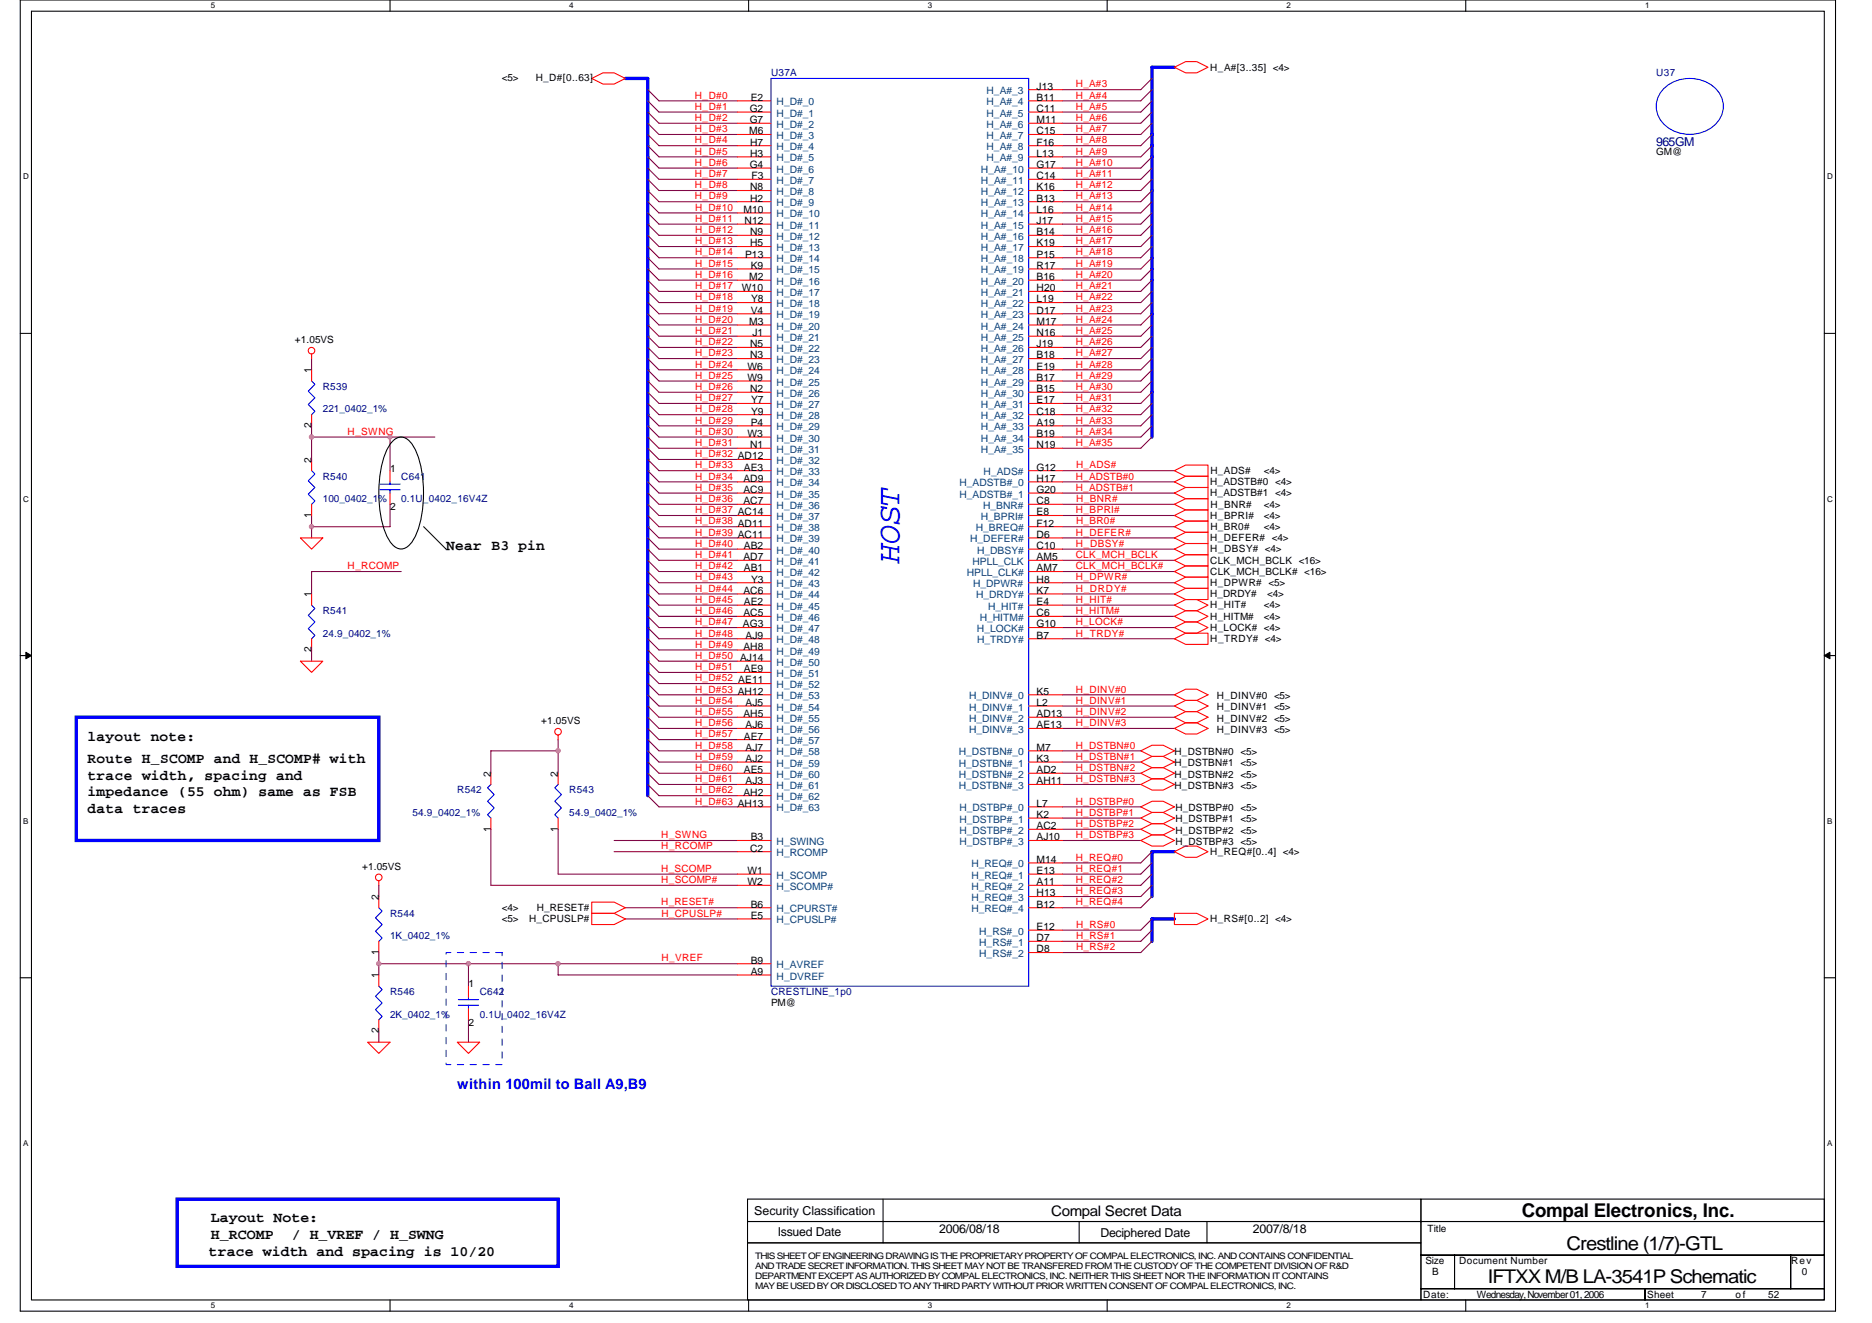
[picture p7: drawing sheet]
<svg xmlns="http://www.w3.org/2000/svg" width="297mm" height="210mm" viewBox="0 0 297 210" stroke-linecap="round" stroke-linejoin="round" font-family="sans-serif">
<defs><g id="words">
<text font-size="5.1" fill="#00f" x="142.7" y="89.3" transform="rotate(-90 142.7 89.3)">HOST</text>
<g font-size="3">
<text x="241.5" y="193">Compal Electronics, Inc.</text>
<text x="236.1" y="203.6">IFTXX M/B LA-3541P Schematic</text>
<text x="248.6" y="198.3">Crestline (1/7)-GTL</text>
</g>
<g font-size="2.3">
<text x="70.8" y="87.3">Near B3 pin</text>
<text x="13.9" y="117.5">layout note:</text>
<text x="13.9" y="121.1">Route H_SCOMP and H_SCOMP# with</text>
<text x="13.9" y="123.7">trace width, spacing and</text>
<text x="13.9" y="126.3">impedance (55 ohm) same as FSB</text>
<text x="13.9" y="128.9">data traces</text>
<text x="33.4" y="194">Layout Note:</text>
<text x="33.4" y="196.6">H_RCOMP</text>
<text x="46.3" y="196.6">/ H_VREF / H_SWNG</text>
<text x="166.8" y="192.8">Compal Secret Data</text>
<text x="33.1" y="199.3">trace width and spacing is 10/20</text>
</g>
<text font-size="2.3" fill="#00f" x="72.6" y="172.8">within 100mil to Ball A9,B9</text>
<text font-size="1.9" fill="#000080" x="262.8" y="23.1">965GM</text>
<g font-size="1.9">
<text x="119.7" y="192.7">Security Classification</text>
<text x="123.4" y="196.1">Issued Date</text>
<text x="149" y="195.6">2006/08/18</text>
<text x="174.6" y="196.3">Deciphered Date</text>
<text x="198.8" y="195.6">2007/8/18</text>
</g>
<g font-size="1.6">
<text x="192" y="11.2">H_A#[3..35] &lt;4&gt;</text>
<text x="79.6" y="12.8">&lt;5&gt;</text>
<text x="85" y="12.8">H_D#[0..63]</text>
<text x="119" y="17.8">G2</text>
<text x="119.1" y="16">E2</text>
<text x="164.5" y="14.2">J13</text>
<text x="164.5" y="16">B11</text>
<text x="164.5" y="17.8">C11</text>
<text x="118.9" y="21.3">M6</text>
<text x="119" y="19.5">G7</text>
<text x="119" y="23.1">H7</text>
<text x="164.5" y="19.5">M11</text>
<text x="164.5" y="21.3">C15</text>
<text x="164.5" y="23.1">F16</text>
<text x="119" y="26.6">G4</text>
<text x="119" y="24.9">H3</text>
<text x="119.2" y="28.4">F3</text>
<text x="164.5" y="24.9">L13</text>
<text x="164.5" y="26.6">G17</text>
<text x="164.5" y="28.4">C14</text>
<text x="262.8" y="24.5">GM@</text>
<text x="118" y="33.8">M10</text>
<text x="118.1" y="35.5">N12</text>
<text x="119" y="30.2">N8</text>
<text x="119" y="32">H2</text>
<text x="164.5" y="30.2">K16</text>
<text x="164.5" y="32">B13</text>
<text x="164.5" y="33.8">L16</text>
<text x="164.5" y="35.5">J17</text>
<text x="118.2" y="40.9">P13</text>
<text x="119" y="37.3">N9</text>
<text x="119" y="39.1">H5</text>
<text x="164.5" y="37.3">B14</text>
<text x="164.5" y="39.1">K19</text>
<text x="164.5" y="40.9">P15</text>
<text x="117.7" y="46.2">W10</text>
<text x="118.9" y="44.4">M2</text>
<text x="119.1" y="42.7">K9</text>
<text x="119.2" y="48">Y8</text>
<text x="164.5" y="42.7">R17</text>
<text x="164.5" y="44.4">B16</text>
<text x="164.5" y="46.2">H20</text>
<text x="164.5" y="48">L19</text>
<text x="118.9" y="51.5">M3</text>
<text x="119.1" y="49.8">V4</text>
<text x="119.4" y="53.3">J1</text>
<text x="164.5" y="49.8">D17</text>
<text x="164.5" y="51.5">M17</text>
<text x="164.5" y="53.3">N16</text>
<text x="46.8" y="54.4">+1.05VS</text>
<text x="49.4" y="59.2" transform="rotate(-90 49.4 59.2)">1</text>
<text x="118.6" y="58.7">W6</text>
<text x="119" y="55.1">N5</text>
<text x="119" y="56.9">N3</text>
<text x="164.5" y="55.1">J19</text>
<text x="164.5" y="56.9">B18</text>
<text x="164.5" y="58.7">E19</text>
<text x="118.6" y="60.4">W9</text>
<text x="119" y="62.2">N2</text>
<text x="119.2" y="64">Y7</text>
<text x="119.2" y="65.8">Y9</text>
<text x="164.5" y="60.4">B17</text>
<text x="164.5" y="62.2">B15</text>
<text x="164.5" y="64">E17</text>
<text x="164.5" y="65.8">C18</text>
<text x="49.4" y="67.9" transform="rotate(-90 49.4 67.9)">2</text>
<text x="118.6" y="69.3">W3</text>
<text x="119" y="71.1">N1</text>
<text x="119.1" y="67.5">P4</text>
<text x="164.5" y="67.5">A19</text>
<text x="164.5" y="69.3">B19</text>
<text x="164.5" y="71.1">N19</text>
<text x="49.4" y="73.4" transform="rotate(-90 49.4 73.4)">2</text>
<text x="61.9" y="74.9">1</text>
<text x="118" y="76.4">AD9</text>
<text x="118" y="74.7">AE3</text>
<text x="164.5" y="76.4">H17</text>
<text x="164.5" y="74.7">G12</text>
<text x="192" y="77">H_ADSTB#0 &lt;4&gt;</text>
<text x="192.1" y="75.2">H_ADS#</text>
<text x="200.5" y="75.2">&lt;4&gt;</text>
<text x="49.4" y="82.2" transform="rotate(-90 49.4 82.2)">1</text>
<text x="61.9" y="80.9">2</text>
<text x="118" y="78.2">AC9</text>
<text x="118" y="80">AC7</text>
<text x="164.5" y="81.8">E8</text>
<text x="164.5" y="80">C8</text>
<text x="164.5" y="78.2">G20</text>
<text x="164.5" y="83.5">F12</text>
<text x="192" y="78.8">H_ADSTB#1 &lt;4&gt;</text>
<text x="192" y="82.3">H_BPRI#</text>
<text x="192.1" y="80.5">H_BNR#</text>
<text x="200.5" y="80.5">&lt;4&gt;</text>
<text x="200.6" y="82.3">&lt;4&gt;</text>
<text x="118" y="88.9">AD7</text>
<text x="118" y="87.1">AB2</text>
<text x="164.5" y="85.3">D6</text>
<text x="164.5" y="88.9">AM5</text>
<text x="164.5" y="87.1">C10</text>
<text x="192" y="85.9">H_DEFER# &lt;4&gt;</text>
<text x="192" y="87.7">H_DBSY# &lt;4&gt;</text>
<text x="192" y="89.4">CLK_MCH_BCLK &lt;16&gt;</text>
<text x="192.1" y="84.1">H_BR0#</text>
<text x="200.5" y="84.1">&lt;4&gt;</text>
<text x="49.4" y="94.8" transform="rotate(-90 49.4 94.8)">1</text>
<text x="118" y="94.2">AC6</text>
<text x="118" y="90.7">AB1</text>
<text x="118" y="96">AE2</text>
<text x="119.2" y="92.4">Y3</text>
<text x="164.5" y="94.2">K7</text>
<text x="164.5" y="96">E4</text>
<text x="164.5" y="90.7">AM7</text>
<text x="164.5" y="92.4">H8</text>
<text x="192" y="93">H_DPWR# &lt;5&gt;</text>
<text x="192" y="94.8">H_DRDY#</text>
<text x="192" y="91.2">CLK_MCH_BCLK# &lt;16&gt;</text>
<text x="201.1" y="94.8">&lt;4&gt;</text>
<text x="117.9" y="99.5">AG3</text>
<text x="118" y="97.8">AC5</text>
<text x="118.3" y="101.3">AJ9</text>
<text x="164.5" y="97.8">C6</text>
<text x="164.5" y="101.3">B7</text>
<text x="164.5" y="99.5">G10</text>
<text x="192" y="101.9">H_TRDY# &lt;4&gt;</text>
<text x="192" y="98.3">H_HITM#</text>
<text x="192" y="96.5">H_HIT#</text>
<text x="192" y="100.1">H_LOCK# &lt;4&gt;</text>
<text x="200.6" y="98.3">&lt;4&gt;</text>
<text x="200.6" y="96.5">&lt;4&gt;</text>
<text x="49.4" y="103.5" transform="rotate(-90 49.4 103.5)">2</text>
<text x="118" y="103.1">AH8</text>
<text x="118" y="106.7">AE9</text>
<text x="118" y="113.8">AH5</text>
<text x="118.3" y="112">AJ5</text>
<text x="164.5" y="110.2">K5</text>
<text x="164.5" y="112">L2</text>
<text x="164.5" y="113.8">AD13</text>
<text x="193.1" y="110.9">H_DINV#0 &lt;5&gt;</text>
<text x="193.1" y="112.7">H_DINV#1 &lt;5&gt;</text>
<text x="85.9" y="114.9">+1.05VS</text>
<text x="118" y="117.3">AE7</text>
<text x="118.3" y="115.5">AJ6</text>
<text x="118.3" y="119.1">AJ7</text>
<text x="164.5" y="115.5">AE13</text>
<text x="164.5" y="119.1">M7</text>
<text x="186.3" y="119.8">H_DSTBN#0 &lt;5&gt;</text>
<text x="193.1" y="114.5">H_DINV#2 &lt;5&gt;</text>
<text x="193.1" y="116.3">H_DINV#3 &lt;5&gt;</text>
<text x="77.9" y="123.2" transform="rotate(-90 77.9 123.2)">2</text>
<text x="88.5" y="123.2" transform="rotate(-90 88.5 123.2)">2</text>
<text x="118" y="122.7">AE5</text>
<text x="118.3" y="120.9">AJ2</text>
<text x="118.3" y="124.4">AJ3</text>
<text x="164.5" y="120.9">K3</text>
<text x="164.5" y="122.7">AD2</text>
<text x="164.5" y="124.4">AH11</text>
<text x="186.3" y="121.6">H_DSTBN#1 &lt;5&gt;</text>
<text x="186.3" y="123.4">H_DSTBN#2 &lt;5&gt;</text>
<text x="186.3" y="125.2">H_DSTBN#3 &lt;5&gt;</text>
<text x="77.9" y="132" transform="rotate(-90 77.9 132)">1</text>
<text x="88.5" y="132" transform="rotate(-90 88.5 132)">1</text>
<text x="118" y="126.2">AH2</text>
<text x="164.5" y="128">L7</text>
<text x="164.5" y="129.8">K2</text>
<text x="164.5" y="131.6">AC2</text>
<text x="186.5" y="128.7">H_DSTBP#0 &lt;5&gt;</text>
<text x="186.5" y="130.5">H_DSTBP#1 &lt;5&gt;</text>
<text x="57.4" y="138">+1.05VS</text>
<text x="119" y="135.1">C2</text>
<text x="119.1" y="133.3">B3</text>
<text x="164.5" y="133.3">AJ10</text>
<text x="164.5" y="136.9">M14</text>
<text x="186.5" y="132.3">H_DSTBP#2 &lt;5&gt;</text>
<text x="186.5" y="134">H_DSTBP#3 &lt;5&gt;</text>
<text x="192" y="135.7">H_REQ#[0..4] &lt;4&gt;</text>
<text x="60.1" y="142.8" transform="rotate(-90 60.1 142.8)">2</text>
<text x="118.6" y="138.7">W1</text>
<text x="118.6" y="140.4">W2</text>
<text x="119.1" y="144">B6</text>
<text x="164.5" y="140.4">A11</text>
<text x="164.5" y="142.2">H13</text>
<text x="164.5" y="138.7">E13</text>
<text x="164.5" y="144">B12</text>
<text x="79.6" y="144.5">&lt;4&gt;</text>
<text x="79.6" y="146.3">&lt;5&gt;</text>
<text x="83.9" y="146.3">H_CPUSLP#</text>
<text x="85.2" y="144.5">H_RESET#</text>
<text x="119.1" y="145.8">E5</text>
<text x="164.5" y="147.6">E12</text>
<text x="164.5" y="149.3">D7</text>
<text x="192" y="146.3">H_RS#[0..2] &lt;4&gt;</text>
<text x="60.1" y="155.2" transform="rotate(-90 60.1 155.2)">1</text>
<text x="60.1" y="151.5" transform="rotate(-90 60.1 151.5)">1</text>
<text x="119.1" y="152.9">B9</text>
<text x="119.1" y="154.7">A9</text>
<text x="164.5" y="151.1">D8</text>
<text x="74.4" y="156.7">1</text>
<text x="122.3" y="159.7">PM@</text>
<text x="60.1" y="164" transform="rotate(-90 60.1 164)">2</text>
<text x="74.4" y="162.7">2</text>
<text x="226.5" y="195.4">Title</text>
<text x="226.2" y="200.6">Size</text>
<text x="227.2" y="202.3">B</text>
<text x="231.5" y="200.6">Document Number</text>
<text x="284.2" y="200.6">Rev</text>
<text x="285.9" y="202.3">0</text>
<text x="225.8" y="205.9">Date:</text>
<text x="234.4" y="205.9">Wednesday, November 01,2006</text>
<text x="261.4" y="205.9">Sheet</text>
<text x="269.9" y="205.9">7</text>
<text x="275.4" y="205.9">of</text>
<text x="280.6" y="205.9">52</text>
</g>
<g font-size="1.6" fill="#f00">
<text x="110.3" y="15.6">H_D#0</text>
<text x="110.3" y="17.4">H_D#1</text>
<text x="170.7" y="13.9">H_A#3</text>
<text x="170.7" y="15.6">H_A#4</text>
<text x="170.7" y="17.4">H_A#5</text>
<text x="110.3" y="19.2">H_D#2</text>
<text x="110.3" y="21">H_D#3</text>
<text x="110.3" y="22.8">H_D#4</text>
<text x="170.7" y="19.2">H_A#6</text>
<text x="170.7" y="21">H_A#7</text>
<text x="170.7" y="22.8">H_A#8</text>
<text x="110.3" y="24.5">H_D#5</text>
<text x="110.3" y="26.3">H_D#6</text>
<text x="110.3" y="28.1">H_D#7</text>
<text x="110.3" y="29.9">H_D#8</text>
<text x="170.7" y="24.5">H_A#9</text>
<text x="170.7" y="28.1">H_A#11</text>
<text x="170.7" y="26.3">H_A#10</text>
<text x="170.7" y="29.9">H_A#12</text>
<text x="110.3" y="31.6">H_D#9</text>
<text x="110.3" y="35.2">H_D#11</text>
<text x="110.3" y="33.4">H_D#10</text>
<text x="170.7" y="31.6">H_A#13</text>
<text x="170.7" y="35.2">H_A#15</text>
<text x="170.7" y="33.4">H_A#14</text>
<text x="110.3" y="38.8">H_D#13</text>
<text x="110.3" y="40.5">H_D#14</text>
<text x="110.3" y="37">H_D#12</text>
<text x="170.7" y="38.8">H_A#17</text>
<text x="170.7" y="40.5">H_A#18</text>
<text x="170.7" y="37">H_A#16</text>
<text x="110.3" y="42.3">H_D#15</text>
<text x="110.3" y="45.9">H_D#17</text>
<text x="110.3" y="44.1">H_D#16</text>
<text x="110.3" y="47.6">H_D#18</text>
<text x="170.7" y="45.9">H_A#21</text>
<text x="170.7" y="44.1">H_A#20</text>
<text x="170.7" y="47.6">H_A#22</text>
<text x="170.7" y="42.3">H_A#19</text>
<text x="110.3" y="49.4">H_D#19</text>
<text x="110.3" y="53">H_D#21</text>
<text x="110.3" y="51.2">H_D#20</text>
<text x="170.7" y="49.4">H_A#23</text>
<text x="170.7" y="53">H_A#25</text>
<text x="170.7" y="51.2">H_A#24</text>
<text x="110.3" y="54.8">H_D#22</text>
<text x="110.3" y="56.5">H_D#23</text>
<text x="110.3" y="58.3">H_D#24</text>
<text x="170.7" y="54.8">H_A#26</text>
<text x="170.7" y="56.5">H_A#27</text>
<text x="170.7" y="58.3">H_A#28</text>
<text x="110.3" y="63.6">H_D#27</text>
<text x="110.3" y="60.1">H_D#25</text>
<text x="110.3" y="65.4">H_D#28</text>
<text x="110.3" y="61.9">H_D#26</text>
<text x="170.7" y="63.6">H_A#31</text>
<text x="170.7" y="61.9">H_A#30</text>
<text x="170.7" y="60.1">H_A#29</text>
<text x="170.7" y="65.4">H_A#32</text>
<text x="55.1" y="69">H_SWNG</text>
<text x="110.3" y="67.2">H_D#29</text>
<text x="110.3" y="69">H_D#30</text>
<text x="110.3" y="70.8">H_D#31</text>
<text x="170.7" y="67.2">H_A#33</text>
<text x="170.7" y="69">H_A#34</text>
<text x="170.7" y="70.8">H_A#35</text>
<text x="110.3" y="77.9">H_D#35</text>
<text x="110.3" y="74.3">H_D#33</text>
<text x="110.3" y="72.5">H_D#32 AD12</text>
<text x="110.3" y="76.1">H_D#34</text>
<text x="170.7" y="77.9">H_ADSTB#1</text>
<text x="170.7" y="76.1">H_ADSTB#0</text>
<text x="170.7" y="74.3">H_ADS#</text>
<text x="110.3" y="81.4">H_D#37 AC14</text>
<text x="110.3" y="83.2">H_D#38 AD11</text>
<text x="110.3" y="79.7">H_D#36</text>
<text x="170.7" y="81.4">H_BPRI#</text>
<text x="170.7" y="83.2">H_BR0#</text>
<text x="170.8" y="79.7">H_BNR#</text>
<text x="110.3" y="85">H_D#39 AC11</text>
<text x="110.3" y="88.5">H_D#41</text>
<text x="110.3" y="86.8">H_D#40</text>
<text x="170.7" y="86.8">H_DBSY#</text>
<text x="170.7" y="85">H_DEFER#</text>
<text x="170.7" y="88.5">CLK_MCH_BCLK</text>
<text x="55.1" y="90.3">H_RCOMP</text>
<text x="110.3" y="92.1">H_D#43</text>
<text x="110.3" y="95.7">H_D#45</text>
<text x="110.3" y="93.9">H_D#44</text>
<text x="110.3" y="90.3">H_D#42</text>
<text x="170.7" y="95.7">H_HIT#</text>
<text x="170.7" y="92.1">H_DPWR#</text>
<text x="170.7" y="93.9">H_DRDY#</text>
<text x="170.7" y="90.3">CLK_MCH_BCLK#</text>
<text x="110.3" y="97.4">H_D#46</text>
<text x="110.3" y="99.2">H_D#47</text>
<text x="110.3" y="101">H_D#48</text>
<text x="170.7" y="99.2">H_LOCK#</text>
<text x="170.7" y="97.4">H_HITM#</text>
<text x="170.7" y="101">H_TRDY#</text>
<text x="110.3" y="106.3">H_D#51</text>
<text x="110.3" y="102.8">H_D#49</text>
<text x="110.3" y="104.5">H_D#50 AJ14</text>
<text x="110.3" y="109.9">H_D#53 AH12</text>
<text x="110.3" y="111.7">H_D#54</text>
<text x="110.3" y="108.1">H_D#52 AE11</text>
<text x="110.3" y="113.4">H_D#55</text>
<text x="170.7" y="113.4">H_DINV#2</text>
<text x="170.7" y="109.9">H_DINV#0</text>
<text x="170.7" y="111.7">H_DINV#1</text>
<text x="110.3" y="117">H_D#57</text>
<text x="110.3" y="115.2">H_D#56</text>
<text x="110.3" y="118.8">H_D#58</text>
<text x="170.7" y="115.2">H_DINV#3</text>
<text x="170.7" y="118.8">H_DSTBN#0</text>
<text x="110.3" y="120.5">H_D#59</text>
<text x="110.3" y="124.1">H_D#61</text>
<text x="110.3" y="125.9">H_D#62</text>
<text x="110.3" y="122.3">H_D#60</text>
<text x="170.7" y="124.1">H_DSTBN#3</text>
<text x="170.7" y="120.5">H_DSTBN#1</text>
<text x="170.7" y="122.3">H_DSTBN#2</text>
<text x="110.3" y="127.7">H_D#63 AH13</text>
<text x="170.7" y="127.7">H_DSTBP#0</text>
<text x="170.7" y="131.2">H_DSTBP#2</text>
<text x="170.7" y="129.4">H_DSTBP#1</text>
<text x="104.9" y="134.8">H_RCOMP</text>
<text x="104.9" y="133">H_SWNG</text>
<text x="170.7" y="136.5">H_REQ#0</text>
<text x="170.7" y="133">H_DSTBP#3</text>
<text x="104.9" y="143.7">H_RESET#</text>
<text x="104.9" y="140.1">H_SCOMP#</text>
<text x="104.9" y="138.3">H_SCOMP</text>
<text x="170.7" y="143.7">H_REQ#4</text>
<text x="170.7" y="140.1">H_REQ#2</text>
<text x="170.7" y="141.9">H_REQ#3</text>
<text x="170.7" y="138.3">H_REQ#1</text>
<text x="105" y="145.4">H_CPUSLP#</text>
<text x="170.7" y="147.2">H_RS#0</text>
<text x="170.7" y="149">H_RS#1</text>
<text x="105" y="152.5">H_VREF</text>
<text x="170.7" y="150.8">H_RS#2</text>
</g>
<g font-size="1.6" fill="#000080">
<text x="122.3" y="12.1">U37A</text>
<text x="262.8" y="12.1">U37</text>
<text x="51.2" y="61.9">R539</text>
<text x="51.2" y="65.4">221_0402_1%</text>
<text x="51.2" y="76.1">R540</text>
<text x="63.7" y="76.1">C641</text>
<text x="51.2" y="79.7">100_0402_1%</text>
<text x="63.7" y="79.7">0.1U_0402_16V4Z</text>
<text x="51.2" y="97.4">R541</text>
<text x="51.2" y="101">24.9_0402_1%</text>
<text x="72.6" y="125.9">R542</text>
<text x="90.3" y="125.9">R543</text>
<text x="65.4" y="129.4">54.9_0402_1%</text>
<text x="90.3" y="129.4">54.9_0402_1%</text>
<text x="61.9" y="145.4">R544</text>
<text x="61.9" y="149">1K_0402_1%</text>
<text x="61.9" y="157.9">R546</text>
<text x="61.9" y="161.4">2K_0402_1%</text>
<text x="76.1" y="157.9">C642</text>
<text x="76.1" y="161.4">0.1U_0402_16V4Z</text>
<text x="122.3" y="157.9">CRESTLINE_1p0</text>
</g>
<g font-size="1.6" fill="#004080">
<text x="123.2" y="16.7">H_D#_0</text>
<text x="156.5" y="14.9">H_A#_3</text>
<text x="156.5" y="16.7">H_A#_4</text>
<text x="123.2" y="18.5">H_D#_1</text>
<text x="123.2" y="20.3">H_D#_2</text>
<text x="123.2" y="22.1">H_D#_3</text>
<text x="123.2" y="23.8">H_D#_4</text>
<text x="156.5" y="18.5">H_A#_5</text>
<text x="156.5" y="20.3">H_A#_6</text>
<text x="156.5" y="22.1">H_A#_7</text>
<text x="156.5" y="23.8">H_A#_8</text>
<text x="123.2" y="25.6">H_D#_5</text>
<text x="123.2" y="27.4">H_D#_6</text>
<text x="123.2" y="29.2">H_D#_7</text>
<text x="155.7" y="27.4">H_A#_10</text>
<text x="155.7" y="29.2">H_A#_11</text>
<text x="156.5" y="25.6">H_A#_9</text>
<text x="123.2" y="34.5">H_D#_10</text>
<text x="123.2" y="30.9">H_D#_8</text>
<text x="123.2" y="32.7">H_D#_9</text>
<text x="155.7" y="30.9">H_A#_12</text>
<text x="155.7" y="32.7">H_A#_13</text>
<text x="155.7" y="34.5">H_A#_14</text>
<text x="123.2" y="36.3">H_D#_11</text>
<text x="123.2" y="38.1">H_D#_12</text>
<text x="123.2" y="39.8">H_D#_13</text>
<text x="123.2" y="41.6">H_D#_14</text>
<text x="155.7" y="36.3">H_A#_15</text>
<text x="155.7" y="38.1">H_A#_16</text>
<text x="155.7" y="39.8">H_A#_17</text>
<text x="155.7" y="41.6">H_A#_18</text>
<text x="123.2" y="43.4">H_D#_15</text>
<text x="123.2" y="45.2">H_D#_16</text>
<text x="123.2" y="46.9">H_D#_17</text>
<text x="155.7" y="43.4">H_A#_19</text>
<text x="155.7" y="45.2">H_A#_20</text>
<text x="155.7" y="46.9">H_A#_21</text>
<text x="123.2" y="52.3">H_D#_20</text>
<text x="123.2" y="48.7">H_D#_18</text>
<text x="123.2" y="50.5">H_D#_19</text>
<text x="155.7" y="48.7">H_A#_22</text>
<text x="155.7" y="50.5">H_A#_23</text>
<text x="155.7" y="52.3">H_A#_24</text>
<text x="123.2" y="54.1">H_D#_21</text>
<text x="123.2" y="55.8">H_D#_22</text>
<text x="123.2" y="57.6">H_D#_23</text>
<text x="123.2" y="59.4">H_D#_24</text>
<text x="155.7" y="54.1">H_A#_25</text>
<text x="155.7" y="55.8">H_A#_26</text>
<text x="155.7" y="57.6">H_A#_27</text>
<text x="155.7" y="59.4">H_A#_28</text>
<text x="123.2" y="61.2">H_D#_25</text>
<text x="123.2" y="62.9">H_D#_26</text>
<text x="123.2" y="64.7">H_D#_27</text>
<text x="155.7" y="61.2">H_A#_29</text>
<text x="155.7" y="62.9">H_A#_30</text>
<text x="155.7" y="64.7">H_A#_31</text>
<text x="123.2" y="70.1">H_D#_30</text>
<text x="123.2" y="66.5">H_D#_28</text>
<text x="123.2" y="68.3">H_D#_29</text>
<text x="123.2" y="71.8">H_D#_31</text>
<text x="155.7" y="66.5">H_A#_32</text>
<text x="155.7" y="68.3">H_A#_33</text>
<text x="155.7" y="70.1">H_A#_34</text>
<text x="155.7" y="71.8">H_A#_35</text>
<text x="123.2" y="73.6">H_D#_32</text>
<text x="123.2" y="75.4">H_D#_33</text>
<text x="123.2" y="77.2">H_D#_34</text>
<text x="152.2" y="77.2">H_ADSTB#_0</text>
<text x="156.1" y="75.4">H_ADS#</text>
<text x="123.2" y="79">H_D#_35</text>
<text x="123.2" y="80.7">H_D#_36</text>
<text x="123.2" y="82.5">H_D#_37</text>
<text x="152.2" y="79">H_ADSTB#_1</text>
<text x="155.6" y="82.5">H_BPRI#</text>
<text x="156" y="80.7">H_BNR#</text>
<text x="123.2" y="87.8">H_D#_40</text>
<text x="123.2" y="84.3">H_D#_38</text>
<text x="123.2" y="86.1">H_D#_39</text>
<text x="123.2" y="89.6">H_D#_41</text>
<text x="153.9" y="86.1">H_DEFER#</text>
<text x="154.3" y="89.6">HPLL_CLK</text>
<text x="154.8" y="84.3">H_BREQ#</text>
<text x="155" y="87.8">H_DBSY#</text>
<text x="123.2" y="91.4">H_D#_42</text>
<text x="123.2" y="93.2">H_D#_43</text>
<text x="123.2" y="95">H_D#_44</text>
<text x="153.4" y="91.4">HPLL_CLK#</text>
<text x="154.4" y="93.2">H_DPWR#</text>
<text x="154.9" y="95">H_DRDY#</text>
<text x="123.2" y="96.7">H_D#_45</text>
<text x="123.2" y="98.5">H_D#_46</text>
<text x="123.2" y="100.3">H_D#_47</text>
<text x="155" y="100.3">H_LOCK#</text>
<text x="155.5" y="98.5">H_HITM#</text>
<text x="156.8" y="96.7">H_HIT#</text>
<text x="123.2" y="105.6">H_D#_50</text>
<text x="123.2" y="102.1">H_D#_48</text>
<text x="123.2" y="103.8">H_D#_49</text>
<text x="123.2" y="107.4">H_D#_51</text>
<text x="155" y="102.1">H_TRDY#</text>
<text x="123.2" y="109.2">H_D#_52</text>
<text x="123.2" y="111">H_D#_53</text>
<text x="123.2" y="112.7">H_D#_54</text>
<text x="153.8" y="111">H_DINV#_0</text>
<text x="153.8" y="112.7">H_DINV#_1</text>
<text x="123.2" y="114.5">H_D#_55</text>
<text x="123.2" y="116.3">H_D#_56</text>
<text x="123.2" y="118.1">H_D#_57</text>
<text x="123.2" y="119.8">H_D#_58</text>
<text x="152.1" y="119.8">H_DSTBN#_0</text>
<text x="153.8" y="114.5">H_DINV#_2</text>
<text x="153.8" y="116.3">H_DINV#_3</text>
<text x="123.2" y="123.4">H_D#_60</text>
<text x="123.2" y="121.6">H_D#_59</text>
<text x="123.2" y="125.2">H_D#_61</text>
<text x="152.1" y="121.6">H_DSTBN#_1</text>
<text x="152.1" y="123.4">H_DSTBN#_2</text>
<text x="152.1" y="125.2">H_DSTBN#_3</text>
<text x="123.2" y="127">H_D#_62</text>
<text x="123.2" y="128.7">H_D#_63</text>
<text x="152.2" y="128.7">H_DSTBP#_0</text>
<text x="152.2" y="130.5">H_DSTBP#_1</text>
<text x="123.2" y="134.1">H_SWING</text>
<text x="123.2" y="135.8">H_RCOMP</text>
<text x="152.2" y="132.3">H_DSTBP#_2</text>
<text x="152.2" y="134.1">H_DSTBP#_3</text>
<text x="154.1" y="137.6">H_REQ#_0</text>
<text x="123.2" y="139.4">H_SCOMP</text>
<text x="123.2" y="141.2">H_SCOMP#</text>
<text x="154.1" y="141.2">H_REQ#_2</text>
<text x="154.1" y="143">H_REQ#_3</text>
<text x="154.1" y="139.4">H_REQ#_1</text>
<text x="123.2" y="144.7">H_CPURST#</text>
<text x="123.2" y="146.5">H_CPUSLP#</text>
<text x="154.1" y="144.7">H_REQ#_4</text>
<text x="155.4" y="148.3">H_RS#_0</text>
<text x="123.2" y="153.6">H_AVREF</text>
<text x="123.2" y="155.4">H_DVREF</text>
<text x="155.4" y="150.1">H_RS#_1</text>
<text x="155.4" y="151.8">H_RS#_2</text>
</g>
<g font-size="1.4">
<text x="119.8" y="199.7">THIS SHEET OF ENGINEERING DRAWING IS THE PROPRIETARY PROPERTY OF COMPAL ELECTRONICS, INC. AND CONTAINS CONFIDENTIAL</text>
<text x="119.8" y="201.3">AND TRADE SECRET INFORMATION. THIS SHEET MAY NOT BE TRANSFERED FROM THE CUSTODY OF THE COMPETENT DIVISION OF R&amp;D</text>
<text x="119.8" y="202.9">DEPARTMENT EXCEPT AS AUTHORIZED BY COMPAL ELECTRONICS, INC. NEITHER THIS SHEET NOR THE INFORMATION IT CONTAINS</text>
<text x="119.8" y="204.6">MAY BE USED BY OR DISCLOSED TO ANY THIRD PARTY WITHOUT PRIOR WRITTEN CONSENT OFCOMPAL ELECTRONICS, INC.</text>
</g>
<g font-size="1.3">
<text x="33.4" y="1.3">5</text>
<text x="90.3" y="1.3">4</text>
<text x="147.2" y="1.3">3</text>
<text x="204.1" y="1.3">2</text>
<text x="261" y="1.3">1</text>
<text x="3.7" y="28.5">D</text>
<text x="289.9" y="28.5">D</text>
<text x="3.7" y="79.6">C</text>
<text x="289.9" y="79.6">C</text>
<text x="3.7" y="130.7">B</text>
<text x="289.9" y="130.7">B</text>
<text x="3.7" y="181.8">A</text>
<text x="289.9" y="181.8">A</text>
<text x="33.4" y="207.6">5</text>
<text x="90.3" y="207.6">4</text>
<text x="147.2" y="207.6">3</text>
<text x="204.1" y="207.6">2</text>
<text x="261" y="207.6">1</text>
</g>
</g></defs>
<path d="M3.2 0h288.1v208h-288.1zM5 1.8h284.5v204.4h-284.5z" fill="none" stroke="#000" stroke-width=".17"/>
<g fill="#fff">
<path d="M33.4 .2h.7v1.4h-.7z"/>
<path d="M33.4 206.4h.7v1.5h-.7z"/>
</g>
<path d="M61.9 0v1.8M61.9 206.2v1.8" fill="none" stroke="#000" stroke-width=".17"/>
<g fill="#fff">
<path d="M90.3 .2h.7v1.4h-.7z"/>
<path d="M90.3 206.4h.7v1.5h-.7z"/>
</g>
<path d="M118.8 0v1.8M118.8 206.2v1.8" fill="none" stroke="#000" stroke-width=".17"/>
<g fill="#fff">
<path d="M147.2 .2h.7v1.4h-.7z"/>
<path d="M147.2 206.4h.7v1.5h-.7z"/>
</g>
<path d="M175.7 0v1.8M175.7 206.2v1.8" fill="none" stroke="#000" stroke-width=".17"/>
<g fill="#fff">
<path d="M204.1 .2h.7v1.4h-.7z"/>
<path d="M204.1 206.4h.7v1.5h-.7z"/>
</g>
<path d="M232.6 0v1.8M232.6 206.2v1.8" fill="none" stroke="#000" stroke-width=".17"/>
<g fill="#fff">
<path d="M261 .2h.7v1.4h-.7z"/>
<path d="M261 206.4h.7v1.5h-.7z"/>
<path d="M3.7 27.3h.9v1.4h-.9z"/>
<path d="M289.9 27.3h.9v1.4h-.9z"/>
<path d="M3.7 78.4h.9v1.5h-.9z"/>
<path d="M289.9 78.4h.9v1.5h-.9z"/>
</g>
<path d="M3.2 52.9h1.8M289.5 52.9h1.8" fill="none" stroke="#000" stroke-width=".17"/>
<g fill="#fff">
<path d="M3.7 129.6h.8v1.4h-.8z"/>
<path d="M289.9 129.6h.9v1.4h-.9z"/>
</g>
<path d="M3.2 104h1.8M289.5 104h1.8" fill="none" stroke="#000" stroke-width=".17"/>
<path d="M4.1 103.5l.9 .5-.9 .5zM289.5 104l.9-.5v1z" fill="#000" stroke="#000" stroke-width=".16"/>
<g fill="#fff">
<path d="M3.6 180.7h.9v1.4h-.9z"/>
<path d="M289.9 180.7h.9v1.4h-.9z"/>
</g>
<g fill="none" stroke="#000" stroke-width=".17">
<path d="M62.1 70.2a1.78 1.78 0 0 1 3 0 13.4 13.4 0 0 1 2.1 8 13.5 13.5 0 0 1-2.1 8.1 1.77 1.77 0 0 1-3 0 13.5 13.5 0 0 1-2-8.1 13.5 13.5 0 0 1 2-8zM67.2 83.6l3.6 3.5M3.2 155.1h1.8M289.5 155.1h1.8M118.6 190.2h106.9v3.6h-106.9zM118.6 193.8h106.9v3.4h-106.9zM118.6 197.2h106.9v9h-106.9zM140.1 190.2v7M171.2 193.8v3.4M191.5 193.8v3.4M225.5 190.2h64v3.6h-64zM225.5 193.8h64v5.3h-64z"/>
<path d="M225.5 199.1h5.3v5.4h-5.3zM230.8 199.1h53.3v5.4h-53.3zM284.1 199.1h5.4v5.4h-5.4zM225.5 204.5h35.5v1.7h-35.5zM261 204.5h28.5v1.7h-28.5z"/>
</g>
<g fill="none" stroke="#800040" stroke-width=".17">
<path d="M102.8 14.2l1.8 1.8h12.4M102.8 16l1.8 1.8h12.4M102.8 17.8l1.8 1.8h12.4M102.8 19.6l1.8 1.7h12.4M182.8 14.2l-1.8 1.8h-12.4M182.8 16l-1.8 1.8h-12.4M182.8 17.8l-1.8 1.8h-12.4M182.8 19.6l-1.8 1.7h-12.4M182.8 12.4l-1.8 1.8h-12.4M102.8 21.3l1.8 1.8h12.4M102.8 23.1l1.8 1.8h12.4M102.8 24.9l1.8 1.8h12.4"/>
<path d="M102.8 26.7l1.8 1.7h12.4M102.8 33.8l1.8 1.8h12.4M102.8 37.3l1.8 1.8h12.4M102.8 30.2l1.8 1.8h12.4M102.8 39.1l1.8 1.8h12.4M102.8 28.4l1.8 1.8h12.4M102.8 35.6l1.8 1.7h12.4M102.8 32l1.8 1.8h12.4M182.8 21.3l-1.8 1.8h-12.4M182.8 23.1l-1.8 1.8h-12.4M182.8 24.9l-1.8 1.8h-12.4M182.8 26.7l-1.8 1.7h-12.4"/>
<path d="M182.8 33.8l-1.8 1.8h-12.4M182.8 37.3l-1.8 1.8h-12.4M182.8 30.2l-1.8 1.8h-12.4M182.8 39.1l-1.8 1.8h-12.4M182.8 28.4l-1.8 1.8h-12.4M182.8 35.6l-1.8 1.7h-12.4M182.8 32l-1.8 1.8h-12.4M49.4 56.9v1.8M102.8 40.9l1.8 1.8h12.4M102.8 48l1.8 1.8h12.4M102.8 51.6l1.8 1.7h12.4M102.8 44.4l1.8 1.8h12.4"/>
<path d="M102.8 53.3l1.8 1.8h12.4M102.8 42.7l1.8 1.7h12.4M102.8 55.1l1.8 1.8h12.4M102.8 49.8l1.8 1.8h12.4M102.8 46.2l1.8 1.8h12.4M102.8 58.7l1.8 1.8h12.4M102.8 56.9l1.8 1.8h12.4M182.8 40.9l-1.8 1.8h-12.4M182.8 48l-1.8 1.8h-12.4M182.8 51.6l-1.8 1.7h-12.4M182.8 44.4l-1.8 1.8h-12.4M182.8 53.3l-1.8 1.8h-12.4"/>
<path d="M182.8 42.7l-1.8 1.7h-12.4M182.8 55.1l-1.8 1.8h-12.4M182.8 49.8l-1.8 1.8h-12.4M182.8 46.2l-1.8 1.8h-12.4M182.8 58.7l-1.8 1.8h-12.4M182.8 56.9l-1.8 1.8h-12.4M49.4 67.6v5.3M49.4 69.3h19.6M61.9 69.3v5.4M102.8 67.6l1.8 1.7h12.4M102.8 62.2l1.8 1.8h12.4M102.8 65.8l1.8 1.8h12.4"/>
<path d="M102.8 69.3l1.8 1.8h12.4M102.8 64l1.8 1.8h12.4M102.8 60.5l1.8 1.7h12.4M102.8 76.5l1.8 1.7h12.4M102.8 72.9l1.8 1.8h12.4M102.8 71.1l1.8 1.8h12.4M102.8 78.2l1.8 1.8h12.4M102.8 74.7l1.8 1.8h12.4M168.6 78.2h17.7M168.6 74.7h17.7M168.6 76.5h17.7M182.8 67.6l-1.8 1.7h-12.4"/>
<path d="M182.8 62.2l-1.8 1.8h-12.4M182.8 65.8l-1.8 1.8h-12.4M182.8 69.3l-1.8 1.8h-12.4M182.8 64l-1.8 1.8h-12.4M182.8 60.5l-1.8 1.7h-12.4M49.4 81.8v3.5M61.9 80v3.6h-12.5M63.7 90.7h-14.3v3.5M102.8 81.8l1.8 1.8h12.4M102.8 80l1.8 1.8h12.4M102.8 83.6l1.8 1.7h12.4M102.8 90.7l1.8 1.8h12.4"/>
<path d="M102.8 94.2l1.8 1.8h12.4M102.8 87.1l1.8 1.8h12.4M102.8 96l1.8 1.8h12.4M102.8 85.3l1.8 1.8h12.4M102.8 97.8l1.8 1.8h12.4M102.8 92.5l1.8 1.7h12.4M102.8 88.9l1.8 1.8h12.4M102.8 99.6l1.8 1.7h12.4M168.6 83.6h17.7M168.6 81.8h17.7M168.6 85.3h17.7M168.6 80h17.7"/>
<path d="M168.6 92.5h17.7M168.6 96h17.7M168.6 88.9h17.7M168.6 97.8h17.7M168.6 87.1h17.7M168.6 99.6h17.7M168.6 94.2h17.7M168.6 90.7h17.7M49.4 103.1v1.8M88.6 119.1h-10.7v3.6M88.6 117.3v5.4M102.8 104.9l1.8 1.8h12.4"/>
<path d="M102.8 108.5l1.8 1.7h12.4M102.8 101.3l1.8 1.8h12.4M102.8 110.2l1.8 1.8h12.4M102.8 106.7l1.8 1.8h12.4M102.8 103.1l1.8 1.8h12.4M102.8 112l1.8 1.8h12.4M102.8 119.1l1.8 1.8h12.4M102.8 115.6l1.8 1.7h12.4M102.8 113.8l1.8 1.8h12.4M102.8 117.3l1.8 1.8h12.4M168.6 110.2h17.7M168.6 112h17.7"/>
<path d="M168.6 101.3h17.7M168.6 113.8h17.7M168.6 115.6h17.7M168.6 119.1h12.4M77.9 131.6v8.9h39.1M88.6 131.6v7.1h28.4M97.4 135.1h19.6M97.4 133.3h19.6M102.8 122.7l1.8 1.8h12.4M102.8 124.5l1.8 1.7h12.4M102.8 126.2l1.8 1.8h12.4M102.8 120.9l1.8 1.8h12.4"/>
<path d="M168.6 120.9h12.4M168.6 124.5h12.4M168.6 128h12.4M168.6 122.7h12.4M168.6 133.3h12.4M168.6 131.6h12.4M168.6 129.8h12.4M182.8 138.7l-1.8 1.8h-12.4M182.8 136.9l-1.8 1.8h-12.4M182.8 135.1l-1.8 1.8h-12.4M60.1 152.9h56.9M60.1 140.5v1.7"/>
<path d="M60.1 151.1v3.6M74.3 152.9v3.6M88.6 152.9v1.8h28.4M99.2 145.8h17.8M99.2 144h17.8M182.8 142.2l-1.8 1.8h-12.4M182.8 145.8l-1.8 1.8h-12.4M182.8 140.5l-1.8 1.7h-12.4M182.8 149.4l-1.8 1.7h-12.4M182.8 147.6l-1.8 1.8h-12.4M60.1 163.6v1.8M74.3 161.8v3.6"/>
</g>
<path d="M99.2 12.4h3.6v113.8M186.3 10.7h-3.5v58.6M12.1 113.8h48v19.5h-48zM186.3 135.1h-3.5v7.1M186.3 145.8h-3.5v3.6M28.1 190.2h60.5v10.7h-60.5z" fill="none" stroke="#00f" stroke-width=".53"/>
<g fill="none" stroke="#f00" stroke-width=".17">
<path d="M93.9 12.4l1.8-.8h1.7l1.8 .8-1.8 .9h-1.7zM117 16h5.3M117 17.8h5.3M117 19.6h5.3M163.2 14.2h5.4M163.2 16h5.4M163.2 17.8h5.4M163.2 19.6h5.4M186.3 10.7l1.8-.9h1.8l1.8 .9-1.8 .9h-1.8zM117 26.7h5.3M117 28.4h5.3M117 30.2h5.3"/>
<path d="M117 32h5.3M117 33.8h5.3M117 35.6h5.3M117 37.3h5.3M117 39.1h5.3M117 21.3h5.3M117 23.1h5.3M117 24.9h5.3M163.2 26.7h5.4M163.2 28.4h5.4M163.2 30.2h5.4M163.2 32h5.4"/>
<path d="M163.2 33.8h5.4M163.2 35.6h5.4M163.2 37.3h5.4M163.2 39.1h5.4M163.2 21.3h5.4M163.2 23.1h5.4M163.2 24.9h5.4M49.4 56.2v.7M49.4 58.7v1.8M117 40.9h5.3M117 42.7h5.3M117 44.4h5.3"/>
<path d="M117 46.2h5.3M117 48h5.3M117 49.8h5.3M117 51.6h5.3M117 53.3h5.3M117 55.1h5.3M117 56.9h5.3M117 58.7h5.3M163.2 40.9h5.4M163.2 42.7h5.4M163.2 44.4h5.4M163.2 46.2h5.4"/>
<path d="M163.2 48h5.4M163.2 49.8h5.4M163.2 51.6h5.4M163.2 53.3h5.4M163.2 55.1h5.4M163.2 56.9h5.4M163.2 58.7h5.4M49.4 65.8v1.8M49.4 72.9v1.8M61.9 74.7v1.8M61.9 78.2v1.8M117 60.5h5.3"/>
<path d="M117 62.2h5.3M117 64h5.3M117 74.7h5.3M117 76.5h5.3M117 78.2h5.3M117 69.3h5.3M117 65.8h5.3M117 67.6h5.3M117 71.1h5.3M117 72.9h5.3M163.2 60.5h5.4M163.2 62.2h5.4"/>
<path d="M163.2 64h5.4M163.2 74.7h5.4M163.2 76.5h5.4M163.2 78.2h5.4M163.2 69.3h5.4M163.2 65.8h5.4M163.2 67.6h5.4M163.2 71.1h5.4M186.3 78.2l1.8-.9h3.6v1.8h-3.6zM186.3 76.5l1.8-.9h3.6v1.7h-3.6zM186.3 74.7l1.8-.9h3.6v1.8h-3.6zM47.7 85.3h3.5l-1.8 1.8z"/>
<path d="M49.4 80v1.8M49.4 94.2v1.8M117 80h5.3M117 81.8h5.3M117 83.6h5.3M117 90.7h5.3M117 88.9h5.3M117 87.1h5.3M117 85.3h5.3M117 92.5h5.3M117 94.2h5.3M117 96h5.3"/>
<path d="M117 97.8h5.3M117 99.6h5.3M163.2 80h5.4M163.2 81.8h5.4M163.2 83.6h5.4M163.2 90.7h5.4M163.2 88.9h5.4M163.2 87.1h5.4M163.2 85.3h5.4M163.2 92.5h5.4M163.2 94.2h5.4M163.2 96h5.4"/>
<path d="M163.2 97.8h5.4M163.2 99.6h5.4M186.3 92.5l1.8-.9h3.6v1.7h-3.6zM186.3 94.2l1.8-.9h3.6v1.8h-3.6zM186.3 85.3l1.8-.8h3.6v1.7h-3.6zM186.3 83.6l1.8-.9h3.6v1.8h-3.6zM186.3 80l1.8-.9h3.6v1.8h-3.6zM186.3 81.8l1.8-.9h3.6v1.8h-3.6zM186.3 87.1l1.8-.9h3.6v1.8h-3.6zM186.3 97.8l1.8-.9h1.8l1.8 .9-1.8 .9h-1.8zM186.3 96l1.8-.9h1.8l1.8 .9-1.8 .9h-1.8zM186.3 99.6l1.8-.9h1.8l1.8 .9-1.8 .9h-1.8z"/>
<path d="M186.3 90.7l1.8-.9h3.6v1.8h-3.6zM186.3 88.9l1.8-.9h3.6v1.8h-3.6zM47.7 104.9h3.5l-1.8 1.8zM49.4 101.3v1.8M88.6 116.6v.7M117 104.9h5.3M117 101.3h5.3M117 103.1h5.3M117 106.7h5.3M117 108.5h5.3M117 110.2h5.3M117 112h5.3"/>
<path d="M117 113.8h5.3M117 115.6h5.3M117 117.3h5.3M117 119.1h5.3M163.2 101.3h5.4M163.2 110.2h5.4M163.2 112h5.4M163.2 113.8h5.4M163.2 115.6h5.4M163.2 119.1h5.4M181 119.1l1.8-.9h1.8l1.7 .9-1.7 .9h-1.8zM186.3 101.3l1.8-.8h3.6v1.7h-3.6z"/>
<path d="M186.3 110.2l1.8-.9h1.8l1.8 .9-1.8 .9h-1.8zM186.3 112l1.8-.9h1.8l1.8 .9-1.8 .9h-1.8zM186.3 113.8l1.8-.9h1.8l1.8 .9-1.8 .9h-1.8zM186.3 115.6l1.8-.9h1.8l1.8 .9-1.8 .9h-1.8zM60.1 139.7v.8M77.9 122.7v1.8M77.9 129.8v1.8M88.6 122.7v1.8M88.6 129.8v1.8M117 122.7h5.3M117 120.9h5.3M117 124.5h5.3"/>
<path d="M117 126.2h5.3M117 128h5.3M117 133.3h5.3M117 138.7h5.3M117 135.1h5.3M163.2 122.7h5.4M163.2 120.9h5.4M163.2 124.5h5.4M163.2 128h5.4M163.2 129.8h5.4M163.2 131.6h5.4M163.2 133.3h5.4"/>
<path d="M163.2 138.7h5.4M163.2 136.9h5.4M181 128l1.8-.9h1.8l1.7 .9-1.7 .9h-1.8zM181 129.8l1.8-.9h1.8l1.7 .9-1.7 .9h-1.8zM181 120.9l1.8-.9h1.8l1.7 .9-1.7 .9h-1.8zM181 131.6l1.8-.9h1.8l1.7 .9-1.7 .9h-1.8zM181 122.7l1.8-.9h1.8l1.7 .9-1.7 .9h-1.8zM181 133.3l1.8-.8h1.8l1.7 .8-1.7 .9h-1.8zM181 124.5l1.8-.9h1.8l1.7 .9-1.7 .8h-1.8zM186.3 135.1l1.8-.9h1.8l1.8 .9-1.8 .9h-1.8zM60.1 142.2v1.8M60.1 149.4v1.7"/>
<path d="M60.1 154.7v1.8M74.3 156.5v1.7M93.9 143.1h3.5l1.8 .9-1.8 .9h-3.5zM93.9 144.9h3.5l1.8 .9-1.8 .9h-3.5zM117 144h5.3M117 140.5h5.3M117 152.9h5.3M117 154.7h5.3M117 145.8h5.3M163.2 144h5.4M163.2 140.5h5.4M163.2 142.2h5.4"/>
<path d="M163.2 147.6h5.4M163.2 149.4h5.4M163.2 151.1h5.4M186.3 144.9h3.6l1.8 .9-1.8 .9h-3.6zM58.3 165.4h3.6l-1.8 1.7zM60.1 161.8v1.8M72.6 165.4h3.5l-1.8 1.7zM74.3 160v1.8"/>
<circle cx="49.4" cy="55.6" r=".52"/>
<circle cx="88.5" cy="116.1" r=".52"/>
<circle cx="60.1" cy="139.2" r=".52"/>
</g>
<path d="M70.8 151.1h8.9v17.8h-8.9z" fill="none" stroke="#00f" stroke-width=".16" stroke-dasharray="1 1 1 1 1 1 1 1"/>
<g fill="none" stroke="#00f" stroke-width=".17">
<path d="M122.3 12.4h40.9v144.1h-40.9zM264 14a6 6 0 0 1 8.7 .6 4 4 0 0 1-1.9 6.1 5.8 5.8 0 0 1-7.7-2.3 3.9 3.9 0 0 1 .9-4.4zM49.4 74.7l.6 .5-1.1 1.1 1.1 1-1.1 1.1 1.1 1.1-.6 .5M49.4 60.5l.6 .5-1.1 1.1 1.1 1-1.1 1.1 1.1 1.1-.6 .5M60.3 77.7h3.2M60.3 76.8h3.2M61.9 76.5v.3M61.9 77.7v.5M49.4 96l.6 .5-1.1 1.1 1.1 1.1-1.1 1 1.1 1.1-.6 .5M77.9 124.5l-.5 .5 1 1.1-1 1 1 1.1-1 1.1 .5 .5M88.6 124.5l-.6 .5 1.1 1.1-1.1 1 1.1 1.1-1.1 1.1 .6 .5M60.1 156.5l.5 .5-1 1.1 1 1-1 1.1 1 1.1-.5 .5"/>
<path d="M60.1 144l.5 .5-1 1.1 1 1.1-1 1 1 1.1-.5 .6M72.7 159.5h3.2M72.7 158.6h3.2M74.3 158.2v.4M74.3 159.5v.5"/>
</g>
<g fill="#f0f" stroke="#f0f" stroke-width=".17">
<circle cx="49.4" cy="83.6" r=".35"/>
<circle cx="61.9" cy="69.3" r=".35"/>
<circle cx="49.4" cy="69.3" r=".35"/>
<circle cx="88.5" cy="119.1" r=".35"/>
<circle cx="88.5" cy="152.9" r=".35"/>
<circle cx="74.3" cy="152.9" r=".35"/>
<circle cx="60.1" cy="152.9" r=".35"/>
</g>
<use href="#words"/>
</svg>
